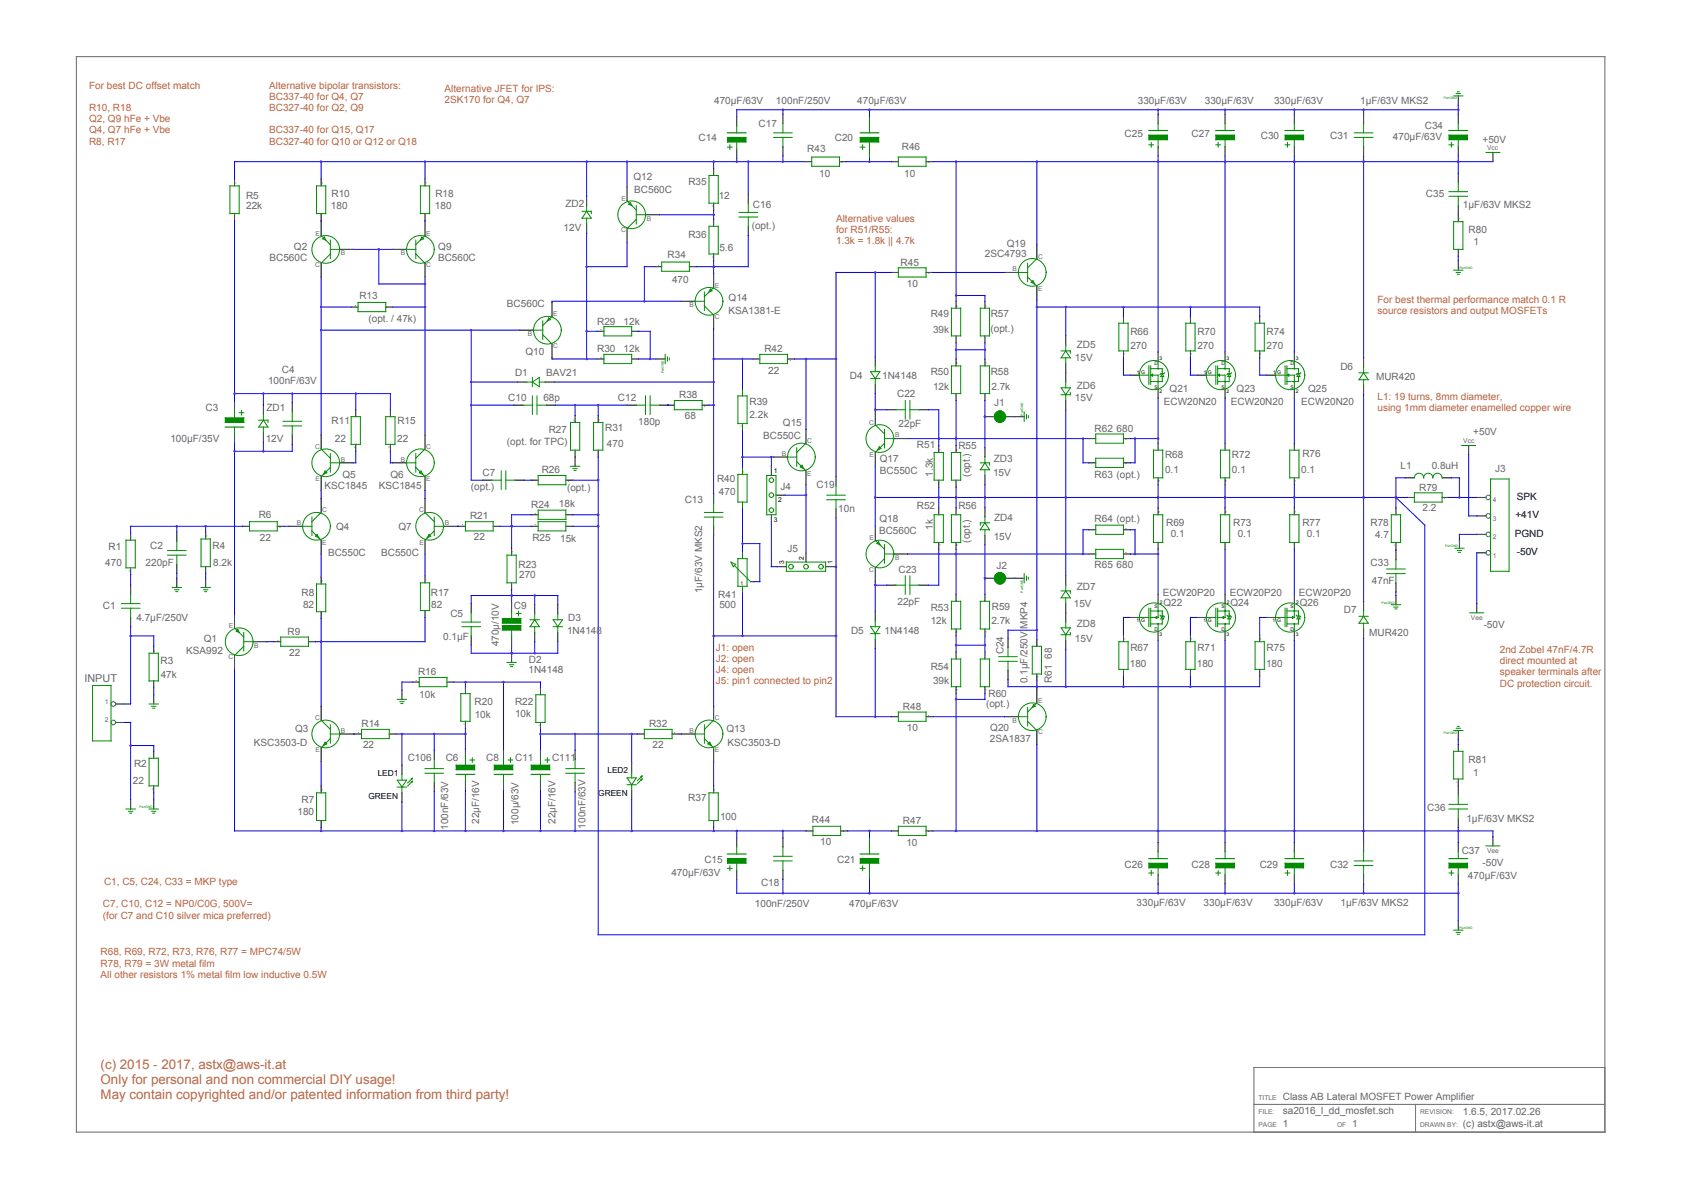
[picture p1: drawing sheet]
<svg xmlns="http://www.w3.org/2000/svg" width="297mm" height="210mm" viewBox="0 0 297 210" stroke-linecap="round" stroke-linejoin="round" font-family="sans-serif">
<defs><g id="words">
<g font-size="2.4" fill="#b6623e">
<text x="17.8" y="188.8">(c) 2015 - 2017, astx@aws-it.at</text>
<text x="17.8" y="191.5">Only for personal and non commercial DIY usage!</text>
<text x="17.8" y="194.1">May contain copyrighted and/or patented information from third party!</text>
</g>
<text font-size="1.9" fill="#666" x="14.9" y="120.5">INPUT</text>
<g font-size="1.8" fill="#b6623e">
<text x="15.7" y="15.7">For best DC offset match</text>
<text x="47.5" y="15.7">Alternative bipolar transistors:</text>
<text x="47.5" y="17.7">BC337-40 for Q4, Q7</text>
<text x="78.5" y="16.2">Alternative JFET for IPS:</text>
<text x="15.7" y="19.6">R10, R18</text>
<text x="15.7" y="21.6">Q2, Q9 hFe + Vbe</text>
<text x="15.7" y="23.6">Q4, Q7 hFe + Vbe</text>
<text x="47.5" y="19.6">BC327-40 for Q2, Q9</text>
<text x="47.5" y="23.6">BC337-40 for Q15, Q17</text>
<text x="78.5" y="18.2">2SK170 for Q4, Q7</text>
<text x="15.7" y="25.6">R8, R17</text>
<text x="47.5" y="25.6">BC327-40 for Q10 or Q12 or Q18</text>
<text x="147.6" y="39.1">Alternative values</text>
<text x="147.6" y="41.1">for R51/R55:</text>
<text x="147.6" y="43.1">1.3k = 1.8k || 4.7k</text>
<text x="243.3" y="53.6">For best thermal performance match 0.1 R</text>
<text x="243.3" y="55.5">source resistors and output MOSFETs</text>
<text x="243.3" y="70.6">L1: 19 turns, 8mm diameter,</text>
<text x="243.3" y="72.6">using 1mm diameter enamelled copper wire</text>
<text x="126.4" y="115">J1: open</text>
<text x="126.4" y="117">J2: open</text>
<text x="126.4" y="118.9">J4: open</text>
<text x="264.9" y="115.4">2nd Zobel 47nF/4.7R</text>
<text x="264.9" y="117.4">direct mounted at</text>
<text x="264.9" y="119.3">speaker terminals after</text>
<text x="126.4" y="120.9">J5: pin1 connected to pin2</text>
<text x="264.9" y="121.3">DC protection circuit.</text>
<text x="18.2" y="160.3">C7, C10, C12 = NP0/C0G, 500V=</text>
<text x="18.4" y="156.5">C1, C5, C24, C33 = MKP type</text>
<text x="18.2" y="162.3">(for C7 and C10 silver mica preferred)</text>
<text x="17.8" y="168.8">R68, R69, R72, R73, R76, R77 = MPC74/5W</text>
<text x="17.8" y="170.8">R78, R79 = 3W metal film</text>
<text x="17.8" y="172.8">All other resistors 1% metal film low inductive 0.5W</text>
</g>
<g font-size="1.8" fill="#666">
<text x="126.1" y="18.4">470µF/63V</text>
<text x="134" y="22.4">C17</text>
<text x="137" y="18.4">100nF/250V</text>
<text x="151.4" y="18.4">470µF/63V</text>
<text x="200.9" y="18.4">330µF/63V</text>
<text x="212.8" y="18.4">330µF/63V</text>
<text x="225" y="18.4">330µF/63V</text>
<text x="240.2" y="18.4">1µF/63V MKS2</text>
<text x="251.6" y="22.9">C34</text>
<text x="123.4" y="24.9">C14</text>
<text x="142.6" y="26.8">R43</text>
<text x="147.4" y="24.9">C20</text>
<text x="159.3" y="26.5">R46</text>
<text x="198.6" y="24.3">C25</text>
<text x="210.4" y="24.3">C27</text>
<text x="222.7" y="24.5">C30</text>
<text x="234.9" y="24.5">C31</text>
<text x="246" y="24.7">470µF/63V</text>
<text x="261.8" y="25.3">+50V</text>
<text x="43.5" y="35.1">R5</text>
<text x="58.5" y="34.9">R10</text>
<text x="76.9" y="34.9">R18</text>
<text x="111.9" y="31.9">Q12</text>
<text x="112" y="34.1">BC560C</text>
<text x="121.6" y="32.7">R35</text>
<text x="126.9" y="35.1">12</text>
<text x="144.7" y="31.3">10</text>
<text x="159.7" y="31.2">10</text>
<text x="251.8" y="34.9">C35</text>
<text x="43.5" y="37">22k</text>
<text x="58.5" y="37">180</text>
<text x="76.8" y="37">180</text>
<text x="99.5" y="40.8">12V</text>
<text x="99.9" y="36.6">ZD2</text>
<text x="132.8" y="40.4">(opt.)</text>
<text x="133" y="36.7">C16</text>
<text x="258.4" y="36.8">1µF/63V MKS2</text>
<text x="259.4" y="41.2">R80</text>
<text x="47.6" y="46.2">BC560C</text>
<text x="51.9" y="44.1">Q2</text>
<text x="77.4" y="46.2">BC560C</text>
<text x="77.4" y="44.1">Q9</text>
<text x="117.9" y="45.5">R34</text>
<text x="121.6" y="42.1">R36</text>
<text x="127" y="44.3">5.6</text>
<text x="159.1" y="46.9">R45</text>
<text x="173.9" y="45.5">2SC4793</text>
<text x="177.8" y="43.7">Q19</text>
<text x="260.2" y="43.3">1</text>
<text x="63.5" y="52.9">R13</text>
<text x="118.7" y="50">470</text>
<text x="128.7" y="53.1">Q14</text>
<text x="160.1" y="50.6">10</text>
<text x="65.1" y="56.9">(opt. / 47k)</text>
<text x="89.5" y="54.3">BC560C</text>
<text x="105.5" y="57.4">R29</text>
<text x="110.1" y="57.4">12k</text>
<text x="128.7" y="55.5">KSA1381-E</text>
<text x="164.4" y="56.1">R49</text>
<text x="164.8" y="58.8">39k</text>
<text x="174.9" y="58.6">(opt.)</text>
<text x="175" y="56.1">R57</text>
<text x="199.6" y="59.1">R66</text>
<text x="211.5" y="59.1">R70</text>
<text x="223.7" y="59.1">R74</text>
<text x="49.8" y="65.9">C4</text>
<text x="92.8" y="62.7">Q10</text>
<text x="105.5" y="62.3">R30</text>
<text x="110.1" y="62.3">12k</text>
<text x="135" y="62.2">R42</text>
<text x="189.8" y="63.8">15V</text>
<text x="190.2" y="61.4">ZD5</text>
<text x="199.6" y="61.6">270</text>
<text x="211.5" y="61.6">270</text>
<text x="223.7" y="61.6">270</text>
<text x="236.7" y="65.3">D6</text>
<text x="47.3" y="67.9">100nF/63V</text>
<text x="89.8" y="70.8">C10</text>
<text x="91" y="66.5">D1</text>
<text x="96" y="70.8">68p</text>
<text x="96.5" y="66.5">BAV21</text>
<text x="109.1" y="70.8">C12</text>
<text x="119.9" y="70.4">R38</text>
<text x="132.4" y="71.6">R39</text>
<text x="135.7" y="66.1">22</text>
<text x="150.1" y="66.9">D4</text>
<text x="155.8" y="66.9">1N4148</text>
<text x="158.4" y="70.2">C22</text>
<text x="164.4" y="66.3">R50</text>
<text x="164.8" y="69">12k</text>
<text x="175" y="66.3">R58</text>
<text x="175.1" y="69">2.7k</text>
<text x="175.6" y="71.8">J1</text>
<text x="189.8" y="70.8">15V</text>
<text x="190.2" y="68.7">ZD6</text>
<text x="205.5" y="71.6">ECW20N20</text>
<text x="206.6" y="69.3">Q21</text>
<text x="217.4" y="71.6">ECW20N20</text>
<text x="218.4" y="69.3">Q23</text>
<text x="229.8" y="71.6">ECW20N20</text>
<text x="231" y="69.3">Q25</text>
<text x="243" y="67.1">MUR420</text>
<text x="36.3" y="72.7">C3</text>
<text x="47.1" y="72.6">ZD1</text>
<text x="58.6" y="74.9">R11</text>
<text x="70.2" y="74.9">R15</text>
<text x="96.9" y="76.5">R27</text>
<text x="106.9" y="76.1">R31</text>
<text x="112.7" y="75.1">180p</text>
<text x="120.9" y="74">68</text>
<text x="132.3" y="73.8">2.2k</text>
<text x="134.8" y="77.5">BC550C</text>
<text x="138.3" y="75.3">Q15</text>
<text x="158.7" y="75.5">22pF</text>
<text x="193.3" y="76.3">R62 680</text>
<text x="260.2" y="76.9">+50V</text>
<text x="30.1" y="78.2">100µF/35V</text>
<text x="46.9" y="78.1">12V</text>
<text x="59.2" y="78.1">22</text>
<text x="70.2" y="78.1">22</text>
<text x="89.5" y="78.6">(opt. for TPC)</text>
<text x="95.7" y="83.7">R26</text>
<text x="107.2" y="79">470</text>
<text x="155.4" y="81.6">Q17</text>
<text x="155.4" y="83.8">BC550C</text>
<text x="161.9" y="79.2">R51</text>
<text x="169.2" y="79.3">R55</text>
<text x="175.5" y="81.6">ZD3</text>
<text x="205.7" y="81">R68</text>
<text x="205.7" y="83.6">0.1</text>
<text x="217.6" y="81">R72</text>
<text x="217.6" y="83.6">0.1</text>
<text x="229.8" y="83.6">0.1</text>
<text x="230" y="80.8">R76</text>
<text x="247.3" y="82.8">L1</text>
<text x="252.8" y="82.8">0.8uH</text>
<text x="264" y="83.5">J3</text>
<text x="57.3" y="86.5">KSC1845</text>
<text x="60.5" y="84.4">Q5</text>
<text x="66.9" y="86.5">KSC1845</text>
<text x="68.9" y="84.4">Q6</text>
<text x="83.2" y="86.5">(opt.)</text>
<text x="85.2" y="84.1">C7</text>
<text x="93.8" y="89.7">R24</text>
<text x="98.7" y="89.6">18k</text>
<text x="100.1" y="86.7">(opt.)</text>
<text x="120.9" y="88.9">C13</text>
<text x="126.6" y="85.2">R40</text>
<text x="127" y="87.5">470</text>
<text x="137.9" y="86.5">J4</text>
<text x="144.2" y="86.3">C19</text>
<text x="161.9" y="90">R52</text>
<text x="164.8" y="84.2" transform="rotate(-90 164.8 84.2)">1.3k</text>
<text x="169.2" y="90">R56</text>
<text x="171.3" y="84.2" transform="rotate(-90 171.3 84.2)">(opt.)</text>
<text x="175.4" y="84">15V</text>
<text x="193.3" y="84.4">R63 (opt.)</text>
<text x="250.6" y="86.7">R79</text>
<text x="45.7" y="91.6">R6</text>
<text x="45.9" y="95.6">22</text>
<text x="59.4" y="93.6">Q4</text>
<text x="70.4" y="93.6">Q7</text>
<text x="83" y="91.8">R21</text>
<text x="83.7" y="95.5">22</text>
<text x="94" y="95.6">R25</text>
<text x="98.9" y="95.7">15k</text>
<text x="148" y="90.5">10n</text>
<text x="155.2" y="94.3">BC560C</text>
<text x="155.3" y="92.2">Q18</text>
<text x="164.8" y="93.6" transform="rotate(-90 164.8 93.6)">1k</text>
<text x="171.3" y="95.9" transform="rotate(-90 171.3 95.9)">(opt.)</text>
<text x="175.5" y="95.4">15V</text>
<text x="175.6" y="92">ZD4</text>
<text x="193.3" y="92.2">R64 (opt.)</text>
<text x="205.9" y="93">R69</text>
<text x="206.8" y="94.9">0.1</text>
<text x="217.8" y="93">R73</text>
<text x="218.6" y="94.9">0.1</text>
<text x="230" y="93">R77</text>
<text x="230.8" y="94.9">0.1</text>
<text x="242" y="93">R78</text>
<text x="242.8" y="95.1">4.7</text>
<text x="251.2" y="90.3">2.2</text>
<text x="18.6" y="99.9">470</text>
<text x="19.2" y="97.1">R1</text>
<text x="25.7" y="99.9">220pF</text>
<text x="26.5" y="97.1">C2</text>
<text x="37.5" y="97.1">R4</text>
<text x="37.7" y="100">8.2k</text>
<text x="57.9" y="98.3">BC550C</text>
<text x="67.3" y="98.3">BC550C</text>
<text x="91.6" y="100.3">R23</text>
<text x="139.1" y="97.5">J5</text>
<text x="158.7" y="101.2">C23</text>
<text x="176" y="100.5">J2</text>
<text x="193.3" y="100.4">R65 680</text>
<text x="242.1" y="100">C33</text>
<text x="18.2" y="107.7">C1</text>
<text x="53.2" y="105.2">R8</text>
<text x="53.5" y="107.5">82</text>
<text x="76.1" y="105.2">R17</text>
<text x="76.2" y="107.5">82</text>
<text x="90.8" y="107.7">C9</text>
<text x="91.7" y="102.2">270</text>
<text x="124" y="104.8" transform="rotate(-90 124 104.8)">1µF/63V MKS2</text>
<text x="126.8" y="105.6">R41</text>
<text x="127" y="107.5">500</text>
<text x="158.5" y="106.9">22pF</text>
<text x="164.4" y="107.9">R53</text>
<text x="175.2" y="107.7">R59</text>
<text x="189.6" y="107.3">15V</text>
<text x="190.2" y="104.2">ZD7</text>
<text x="205.3" y="105.2">ECW20P20</text>
<text x="205.5" y="107.1">Q22</text>
<text x="217.2" y="105.2">ECW20P20</text>
<text x="217.3" y="107.1">Q24</text>
<text x="229.4" y="105.2">ECW20P20</text>
<text x="229.5" y="107.1">Q26</text>
<text x="242.3" y="103.2">47nF</text>
<text x="24.1" y="109.7">4.7µF/250V</text>
<text x="36" y="113.4">Q1</text>
<text x="50.8" y="112.2">R9</text>
<text x="78.3" y="113">0.1µF</text>
<text x="79.5" y="109.1">C5</text>
<text x="100.1" y="112">1N4148</text>
<text x="100.3" y="109.7">D3</text>
<text x="150.3" y="112">D5</text>
<text x="156.2" y="112">1N4148</text>
<text x="164.4" y="110.3">12k</text>
<text x="175.1" y="110.3">2.7k</text>
<text x="189.8" y="113.4">15V</text>
<text x="190.2" y="110.7">ZD8</text>
<text x="237.3" y="108.3">D7</text>
<text x="241.8" y="112.4">MUR420</text>
<text x="262" y="110.9">-50V</text>
<text x="28.4" y="117.3">R3</text>
<text x="28.4" y="119.7">47k</text>
<text x="32.9" y="115.5">KSA992</text>
<text x="51.1" y="115.9">22</text>
<text x="73.8" y="119.3">R16</text>
<text x="88.1" y="114.2" transform="rotate(-90 88.1 114.2)">470µ/10V</text>
<text x="93.3" y="118.9">1N4148</text>
<text x="93.4" y="117.1">D2</text>
<text x="164.4" y="118.3">R54</text>
<text x="177.2" y="115.6" transform="rotate(-90 177.2 115.6)">C24</text>
<text x="199.5" y="117.9">180</text>
<text x="199.6" y="115">R67</text>
<text x="211.4" y="117.9">180</text>
<text x="211.5" y="115">R71</text>
<text x="223.6" y="117.9">180</text>
<text x="223.7" y="115">R75</text>
<text x="74" y="123.4">10k</text>
<text x="83.8" y="124.6">R20</text>
<text x="91" y="124.6">R22</text>
<text x="159.5" y="125.4">R48</text>
<text x="164.8" y="120.9">39k</text>
<text x="174.1" y="124.8">(opt.)</text>
<text x="174.6" y="123.2">R60</text>
<text x="181.5" y="120.7" transform="rotate(-90 181.5 120.7)">0.1µF/250V MKP4</text>
<text x="185.8" y="120.7" transform="rotate(-90 185.8 120.7)">R61 68</text>
<text x="44.8" y="131.7">KSC3503-D</text>
<text x="52.1" y="129.3">Q3</text>
<text x="63.8" y="128.5">R14</text>
<text x="83.8" y="126.9">10k</text>
<text x="91" y="126.7">10k</text>
<text x="114.6" y="128.5">R32</text>
<text x="128.3" y="129.3">Q13</text>
<text x="128.5" y="131.7">KSC3503-D</text>
<text x="160.1" y="129.1">10</text>
<text x="174.8" y="131.2">2SA1837</text>
<text x="174.9" y="129.1">Q20</text>
<text x="23.7" y="135.4">R2</text>
<text x="64.1" y="132.2">22</text>
<text x="72" y="134.4">C106</text>
<text x="78.7" y="134.4">C6</text>
<text x="85.8" y="134.4">C8</text>
<text x="91" y="134.4">C11</text>
<text x="97.5" y="134.4">C111</text>
<text x="115.2" y="132.2">22</text>
<text x="259.4" y="134.8">R81</text>
<text x="260.2" y="137">1</text>
<text x="23.5" y="138.5">22</text>
<text x="53.2" y="141.9">R7</text>
<text x="121.5" y="141.5">R37</text>
<text x="252" y="143.2">C36</text>
<text x="52.5" y="144">180</text>
<text x="79.1" y="146.6" transform="rotate(-90 79.1 146.6)">100nF/63V</text>
<text x="84.6" y="145.6" transform="rotate(-90 84.6 145.6)">22µF/16V</text>
<text x="91.6" y="145.8" transform="rotate(-90 91.6 145.8)">100µ/63V</text>
<text x="98.1" y="145.6" transform="rotate(-90 98.1 145.6)">22µF/16V</text>
<text x="103.4" y="146.4" transform="rotate(-90 103.4 146.4)">100nF/63V</text>
<text x="127.2" y="144.8">100</text>
<text x="143.4" y="145.4">R44</text>
<text x="144.9" y="149.3">10</text>
<text x="159.5" y="145.6">R47</text>
<text x="160.1" y="149.5">10</text>
<text x="259" y="145.2">1µF/63V MKS2</text>
<text x="118.6" y="154.8">470µF/63V</text>
<text x="124.4" y="152.5">C15</text>
<text x="147.8" y="152.5">C21</text>
<text x="198.6" y="153.3">C26</text>
<text x="210.4" y="153.3">C28</text>
<text x="222.5" y="153.3">C29</text>
<text x="234.9" y="153.3">C32</text>
<text x="258.1" y="150.9">C37</text>
<text x="259.2" y="155.2">470µF/63V</text>
<text x="261.8" y="152.9">-50V</text>
<text x="133.3" y="160.3">100nF/250V</text>
<text x="134.4" y="156.5">C18</text>
<text x="150" y="160.3">470µF/63V</text>
<text x="200.7" y="160.1">330µF/63V</text>
<text x="212.6" y="160.1">330µF/63V</text>
<text x="225" y="160.1">330µF/63V</text>
<text x="236.7" y="160.1">1µF/63V MKS2</text>
<text x="226.5" y="196.8">sa2016_l_dd_mosfet.sch</text>
<text x="226.5" y="194.3">Class AB Lateral MOSFET Power Amplifier</text>
<text x="258.3" y="197">1.6.5, 2017.02.26</text>
<text x="226.5" y="199.2">1</text>
<text x="238.8" y="199.2">1</text>
<text x="258.3" y="199.2">(c) astx@aws-it.at</text>
</g>
<g font-size="1.8">
<text x="267.9" y="88.4">SPK</text>
<text x="267.5" y="94.9">PGND</text>
<text x="267.6" y="91.6">+41V</text>
<text x="267.9" y="98.1">-50V</text>
</g>
<g font-size="1.5">
<text x="66.7" y="137">LED1</text>
<text x="107.3" y="136.6">LED2</text>
<text x="65.1" y="141.1">GREEN</text>
<text x="105.6" y="140.7">GREEN</text>
</g>
<g font-size="1.2">
<text x="148.6" y="28.8">.</text>
<text x="163.9" y="28.8">.</text>
<text x="41.6" y="32.2" transform="rotate(90 41.6 32.2)">.</text>
<text x="56.9" y="32.2" transform="rotate(90 56.9 32.2)">.</text>
<text x="75.2" y="32.2" transform="rotate(90 75.2 32.2)">.</text>
<text x="125.9" y="36.6" transform="rotate(-90 125.9 36.6)">.</text>
<text x="257.7" y="38.5" transform="rotate(90 257.7 38.5)">.</text>
<text x="116.2" y="47">.</text>
<text x="125.9" y="45.5" transform="rotate(-90 125.9 45.5)">.</text>
<text x="163.9" y="48.4">.</text>
<text x="169" y="53.8" transform="rotate(90 169 53.8)">.</text>
<text x="174.1" y="53.8" transform="rotate(90 174.1 53.8)">.</text>
<text x="62.6" y="54.1">.</text>
<text x="106" y="58.4">.</text>
<text x="106" y="63.3">.</text>
<text x="139.4" y="63.7">.</text>
<text x="169" y="64" transform="rotate(90 169 64)">.</text>
<text x="174.1" y="64" transform="rotate(90 174.1 64)">.</text>
<text x="198.6" y="62.3" transform="rotate(90 198.6 62.3)">.</text>
<text x="210.4" y="62.3" transform="rotate(90 210.4 62.3)">.</text>
<text x="222.6" y="62.3" transform="rotate(90 222.6 62.3)">.</text>
<text x="124.3" y="71.9">.</text>
<text x="101.4" y="74.3" transform="rotate(-90 101.4 74.3)">.</text>
<text x="105.8" y="74" transform="rotate(90 105.8 74)">.</text>
<text x="131" y="75.5" transform="rotate(-90 131 75.5)">.</text>
<text x="198.7" y="77.8">.</text>
<text x="62.7" y="79.2" transform="rotate(-90 62.7 79.2)">.</text>
<text x="68.8" y="79.2" transform="rotate(-90 68.8 79.2)">.</text>
<text x="131.3" y="83.2" transform="rotate(90 131.3 83.2)">.</text>
<text x="136.6" y="83.6">1</text>
<text x="165.9" y="79.3" transform="rotate(90 165.9 79.3)">.</text>
<text x="169" y="79.3" transform="rotate(90 169 79.3)">.</text>
<text x="198.7" y="82">.</text>
<text x="100.3" y="85.1">.</text>
<text x="137.4" y="88.7">2</text>
<text x="204.7" y="84.8" transform="rotate(90 204.7 84.8)">.</text>
<text x="216.5" y="84.8" transform="rotate(90 216.5 84.8)">.</text>
<text x="228.7" y="84.8" transform="rotate(90 228.7 84.8)">.</text>
<text x="255" y="88.2">.</text>
<text x="36.5" y="94.6" transform="rotate(90 36.5 94.6)">.</text>
<text x="49.3" y="93.3">.</text>
<text x="81.5" y="92.8">.</text>
<text x="94.4" y="92.8">.</text>
<text x="94.4" y="90.8">.</text>
<text x="136.6" y="92.2">3</text>
<text x="198.7" y="93.4">.</text>
<text x="204.7" y="90.3" transform="rotate(90 204.7 90.3)">.</text>
<text x="216.5" y="90.3" transform="rotate(90 216.5 90.3)">.</text>
<text x="228.7" y="90.3" transform="rotate(90 228.7 90.3)">.</text>
<text x="22.9" y="101" transform="rotate(-90 22.9 101)">.</text>
<text x="90.5" y="97.4" transform="rotate(90 90.5 97.4)">.</text>
<text x="138.5" y="99.7" transform="rotate(-90 138.5 99.7)">3</text>
<text x="142" y="98.9" transform="rotate(-90 142 98.9)">2</text>
<text x="147" y="99.7" transform="rotate(-90 147 99.7)">1</text>
<text x="165.9" y="96.2" transform="rotate(90 165.9 96.2)">.</text>
<text x="169" y="96.2" transform="rotate(90 169 96.2)">.</text>
<text x="198.7" y="97.7">.</text>
<text x="246.4" y="96.5" transform="rotate(-90 246.4 96.5)">.</text>
<text x="56.9" y="102.5" transform="rotate(90 56.9 102.5)">.</text>
<text x="75.2" y="102.3" transform="rotate(90 75.2 102.3)">.</text>
<text x="48.9" y="113.2">.</text>
<text x="169" y="111.5" transform="rotate(90 169 111.5)">.</text>
<text x="174.1" y="111.5" transform="rotate(90 174.1 111.5)">.</text>
<text x="198.6" y="112.7" transform="rotate(90 198.6 112.7)">.</text>
<text x="210.4" y="112.7" transform="rotate(90 210.4 112.7)">.</text>
<text x="222.6" y="112.7" transform="rotate(90 222.6 112.7)">.</text>
<text x="27.3" y="114.8" transform="rotate(90 27.3 114.8)">.</text>
<text x="183.3" y="119.4" transform="rotate(90 183.3 119.4)">.</text>
<text x="73.4" y="120.3">.</text>
<text x="169" y="121.7" transform="rotate(90 169 121.7)">.</text>
<text x="174.1" y="121.7" transform="rotate(90 174.1 121.7)">.</text>
<text x="63.2" y="129.5">.</text>
<text x="82" y="128.1" transform="rotate(-90 82 128.1)">.</text>
<text x="95.3" y="128.3" transform="rotate(-90 95.3 128.3)">.</text>
<text x="119" y="129.5">.</text>
<text x="163.9" y="126.5">.</text>
<text x="27" y="139.5" transform="rotate(-90 27 139.5)">.</text>
<text x="56.9" y="139.4" transform="rotate(90 56.9 139.4)">.</text>
<text x="126.2" y="139.4" transform="rotate(90 126.2 139.4)">.</text>
<text x="257.4" y="138.3" transform="rotate(-90 257.4 138.3)">.</text>
<text x="148.8" y="147.1">.</text>
<text x="163.9" y="147.1">.</text>
</g>
<g font-size="1.2" fill="#666">
<text x="262.6" y="26.5">Vcc</text>
<text x="109.7" y="35.5">E</text>
<text x="55.7" y="41.6">E</text>
<text x="75.3" y="41.6">E</text>
<text x="109.7" y="41">C</text>
<text x="114.2" y="39">B</text>
<text x="55.7" y="47.2">C</text>
<text x="60.2" y="45.1">B</text>
<text x="70.8" y="45.1">B</text>
<text x="75.3" y="47.2">C</text>
<text x="178.8" y="47.9">B</text>
<text x="183.3" y="45.7">C</text>
<text x="126.2" y="50.8">E</text>
<text x="183.3" y="51.4">E</text>
<text x="93.2" y="59.4">B</text>
<text x="97.7" y="55.9">E</text>
<text x="121.7" y="54.3">B</text>
<text x="126.2" y="56.3">C</text>
<text x="97.7" y="61.4">C</text>
<text x="153.5" y="75">C</text>
<text x="158.1" y="77.3">B</text>
<text x="55.7" y="79.3">C</text>
<text x="60.2" y="81.6">B</text>
<text x="70.8" y="81.6">B</text>
<text x="75.3" y="79.3">C</text>
<text x="138.1" y="80.6">B</text>
<text x="142.5" y="78.3">C</text>
<text x="153.6" y="80.8">E</text>
<text x="258.4" y="78.3">Vcc</text>
<text x="55.7" y="85">E</text>
<text x="75.3" y="85">E</text>
<text x="142.5" y="84">E</text>
<text x="263.6" y="88.7">4</text>
<text x="52.4" y="92.8">B</text>
<text x="56.9" y="90.5">C</text>
<text x="74" y="90.5">C</text>
<text x="78.6" y="92.8">B</text>
<text x="153.6" y="95.5">E</text>
<text x="263.6" y="95.3">2</text>
<text x="263.6" y="92">3</text>
<text x="56.9" y="96.3">E</text>
<text x="74.1" y="96.3">E</text>
<text x="153.5" y="101">C</text>
<text x="158.1" y="98.9">B</text>
<text x="263.6" y="98.5">1</text>
<text x="40.4" y="111">E</text>
<text x="259.8" y="109.5">Vee</text>
<text x="40.4" y="116.5">C</text>
<text x="44.9" y="114.4">B</text>
<text x="18.5" y="124.4">1</text>
<text x="183.3" y="124.2">E</text>
<text x="18.5" y="127.6">2</text>
<text x="55.7" y="127.2">C</text>
<text x="60.2" y="129.5">B</text>
<text x="121.7" y="129.5">B</text>
<text x="126.2" y="127.2">C</text>
<text x="178.8" y="127.7">B</text>
<text x="183.3" y="129.7">C</text>
<text x="55.7" y="132.9">E</text>
<text x="126.2" y="132.9">E</text>
<text x="262.6" y="150.7">Vee</text>
<text x="222.3" y="196.8">FILE:</text>
<text x="222.3" y="194.3">TITLE</text>
<text x="250.8" y="196.8">REVISION:</text>
<text x="222.3" y="199.2">PAGE</text>
<text x="236.1" y="199.2">OF</text>
<text x="250.8" y="199.2">DRAWN BY:</text>
</g>
<g font-size=".9">
<text x="203.9" y="64.6">D</text>
<text x="204.8" y="63.6">3</text>
<text x="215.7" y="64.6">D</text>
<text x="216.6" y="63.6">3</text>
<text x="227.9" y="64.6">D</text>
<text x="228.8" y="63.6">3</text>
<text x="200.8" y="66">1 G</text>
<text x="203.9" y="68.6">S</text>
<text x="204.8" y="69.5">2</text>
<text x="212.6" y="66">1 G</text>
<text x="215.7" y="68.6">S</text>
<text x="216.6" y="69.5">2</text>
<text x="224.8" y="66">1 G</text>
<text x="227.9" y="68.6">S</text>
<text x="228.8" y="69.5">2</text>
<text x="130.8" y="103.4">1</text>
<text x="203.9" y="107.4">S</text>
<text x="204.8" y="106.6">2</text>
<text x="215.7" y="107.4">S</text>
<text x="216.7" y="106.6">2</text>
<text x="227.9" y="107.4">S</text>
<text x="228.9" y="106.6">2</text>
<text x="200.7" y="110">1 G</text>
<text x="203.9" y="111.4">D</text>
<text x="204.8" y="112.3">3</text>
<text x="212.5" y="110">1 G</text>
<text x="215.7" y="111.4">D</text>
<text x="216.6" y="112.3">3</text>
<text x="224.7" y="110">1 G</text>
<text x="227.9" y="111.4">D</text>
<text x="228.8" y="112.3">3</text>
</g>
<g font-size=".6" fill="#008b00">
<text x="255" y="17.6">PwrGND</text>
<text x="257.7" y="47.5">PwrGND</text>
<text x="117.3" y="66" transform="rotate(-90 117.3 66)">PwrGND</text>
<text x="180.7" y="73.4" transform="rotate(-90 180.7 73.4)">PwrGND</text>
<text x="255.2" y="96.7">PwrGND</text>
<text x="180.7" y="104.7" transform="rotate(-90 180.7 104.7)">PwrGND</text>
<text x="244" y="106.6">PwrGND</text>
<text x="255" y="129.7">PwrGND</text>
<text x="24.6" y="142.7">PwrGND</text>
<text x="257.7" y="164.1">PwrGND</text>
</g>
</g></defs>
<path d="M13.5 10h269.9v190h-269.9zM221.4 195.1h62M250 195.1v4.9M283.4 188.6h-62v11.4" fill="none" stroke="#666" stroke-width=".18"/>
<g fill="none" stroke="#000" stroke-width=".18">
<path d="M23.1 94.2v1.2M31.2 94v1.6M31.2 99.7v1.6M36.3 94v1.2M90.3 96.9v1.2M23.1 100.3v1.3M23.1 103.4v1.6M23.1 109.1v1.6M27.1 114.2v1.2M31.2 102.2v1.6M36.3 100.1v1.2M36.3 102.2v1.6"/>
<path d="M56.7 102v1.2M56.7 108.1v1.2M75.1 101.8v1.2M75.1 107.9v1.2M90.3 103v1.2M90.3 115.4v1.6M20.4 124.4h1.7M20.4 127.6h1.7M27.1 120.3v1.2M27.1 122.8v1.6M23.1 141.3v1.6"/>
</g>
<g fill="none" stroke="#008b00" stroke-width=".18">
<path d="M22.3 95.4h1.6v4.9h-1.6zM29.6 98.1h3.3M29.6 97.3h3.3M31.2 95.6v1.7M31.2 98.1v1.6M35.5 95.2h1.6v4.9h-1.6zM89.5 98.1h1.7v4.9h-1.7zM21.4 106.6h3.3M21.4 107.5h3.3M23.1 105v1.6M23.1 107.5v1.6M26.3 115.4h1.7v4.9h-1.7z"/>
<path d="M30.4 103.8h1.6M30.9 104.2h.7M31.1 104.5h.3M35.5 103.8h1.6M36 104.2h.7M36.2 104.5h.3M55.9 103.2h1.6v4.9h-1.6zM74.2 103h1.7v4.9h-1.7zM89.5 117h1.7M90 117.5h.7M90.2 117.8h.3M16.3 121.1h3.3v9.8h-3.3z"/>
<path d="M26.3 124.4h1.7M26.8 124.8h.7M27 125.1h.3M22.3 142.9h1.6M22.7 143.3h.7M22.9 143.7h.3"/>
</g>
<g fill="none" stroke="#008b8b" stroke-width=".18">
<circle cx="20" cy="127.6" r=".41"/>
<circle cx="20" cy="124.4" r=".41"/>
</g>
<path d="M31.2 93v1M36.3 93v1M31.2 101.3v.9M36.3 101.3v.9M23.1 127.6v13.7" fill="none" stroke="#00f" stroke-width=".18"/>
<circle cx="90.3" cy="115.4" r=".2" fill="#a020f0"/>
<g fill="none" stroke="#008b00" stroke-width=".18">
<path d="M55.9 32.8h1.6v4.9h-1.6zM74.2 32.8h1.7v4.9h-1.7zM125.2 31h1.6v4.9h-1.6zM136.6 23.5h3.3M136.6 24.3h3.3M138.3 21.8v1.7M138.3 24.3v1.6M92.4 71.6h1.6M94 70v3.2M94.8 70v3.2M94.8 71.6h1.7M53.3 93h1.8"/>
<path d="M55.1 93.8l1.6 1.6M55.1 91.4v3.2M55.7 94.7l.3-.3 .3 .6zM56.7 90.5l-1.6 1.7M75.1 90.5l1.6 1.7M75.8 94.4l.3 .3-.6 .3zM76.7 93h1.8M76.7 93.8l-1.6 1.6M76.7 91.4v3.2M95 92.2h4.9v1.6h-4.9zM74 119.7h4.9v1.6h-4.9zM93.6 109.5h1.6"/>
<path d="M94.4 109.5l.8 1.2h-1.6zM94.4 108.5v1M94.4 110.7v1M26.3 134h1.7v4.9h-1.7zM81.4 122.6h1.6v4.8h-1.6zM87.3 135.2h3.3v.8h-3.3zM88.9 134v1.2M88.9 136.8v1.2M89.7 134.3h.9M90.1 133.9v.8M26.3 142.9h1.7M26.8 143.3h.7"/>
<path d="M27 143.7h.3M55.9 140.1h1.6v4.9h-1.6zM125.2 140.1h1.6v4.9h-1.6z"/>
<circle cx="55.9" cy="93" r="2.45"/>
<circle cx="75.9" cy="93" r="2.45"/>
</g>
<g fill="none" stroke="#000" stroke-width=".18">
<path d="M56.7 31.6v1.2M56.7 37.7v1.3M75.1 31.6v1.2M75.1 37.7v1.3M126 29.8v1.2M126 35.9v1.2M138.3 20.2v1.6M138.3 25.9v1.6M90.8 71.6h1.6M96.5 71.6h1.6M51 93h2.3M56.7 88.1v2.4"/>
<path d="M56.7 95.4v2.5M75.1 88.1v2.4M75.1 95.4v2.5M78.5 93h2.3M93.8 93h1.2M99.9 93h1.3M94.4 106.9v1.6M94.4 111.7v1.7M27.1 132.7v1.3M27.1 138.9v1.2M56.7 138.9v1.2M72.8 120.5h1.2"/>
<path d="M78.9 120.5h1.3M82.2 121.3v1.3M82.2 127.4v1.3M88.9 132.3v1.7M88.9 138v1.7M126 138.9v1.2M27.1 141.3v1.6M56.7 145v1.2M126 145v1.2"/>
</g>
<g fill="none" stroke="#00f" stroke-width=".18">
<path d="M41.4 28.6h100.7M56.7 28.6v3M75.1 28.6v3M56.7 49v27.9M62.4 44.1h6.9M75.1 49v27.9M56.7 86.7v1.4M75.1 86.7v1.4M88.3 93h5.5M101.2 93h4.4M90.3 114.2v1.2M94.4 105.2v1.7"/>
<path d="M94.4 113.4v2M23.1 131.7h4M56.7 134.6v4.3M27.1 140.1v1.2"/>
</g>
<path d="M87.3 136.8h3.3" fill="none" stroke="#008b00" stroke-width=".2"/>
<path d="M87.3 135.2h3.3v.8h-3.3z" fill="#008b00"/>
<path d="M97.5 53.2h22.8" fill="none" stroke="#00f" stroke-width=".18"/>
<path d="M39.8 73.8h3.2v.8h-3.2zM41.4 72.6v1.2M41.4 75.5v1.2M42.2 72.9h.8M42.6 72.5v.8M45.7 74.2h1.6v.4M46.5 74.2l.8 1.3h-1.6zM46.5 73.2v1M46.5 75.5v1" fill="none" stroke="#008b00" stroke-width=".18"/>
<path d="M41.4 71v1.6M41.4 76.7v1.6M46.5 71.6v1.6M46.5 76.5v1.6" fill="none" stroke="#000" stroke-width=".18"/>
<path d="M39.8 75.5h3.2" fill="none" stroke="#008b00" stroke-width=".2"/>
<path d="M39.8 73.8h3.2v.8h-3.2z" fill="#008b00"/>
<path d="M62.6 129.7h1.2M68.7 129.7h1.3M82.2 132.3v1.7M82.2 138v1.7" fill="none" stroke="#000" stroke-width=".18"/>
<path d="M63.8 128.9h4.9v1.6h-4.9zM80.6 135.2h3.2v.8h-3.2zM82.2 134v1.2M82.2 136.8v1.2M83 134.3h.8M83.4 133.9v.8" fill="none" stroke="#008b00" stroke-width=".18"/>
<path d="M126 134.6v4.3" fill="none" stroke="#00f" stroke-width=".18"/>
<path d="M80.6 136.8h3.2" fill="none" stroke="#008b00" stroke-width=".2"/>
<path d="M80.6 135.2h3.2v.8h-3.2z" fill="#008b00"/>
<g fill="none" stroke="#00f" stroke-width=".18">
<path d="M41.4 28.6v3M41.4 39v32M103.6 28.6v6.1M110.7 28.6v4.4M126 28.6v1.2M132.1 28.6v5.7M56.7 58.3h35.1M83.2 58.3v26.5M126 58.1v29.2M132.1 41.6v5.5h-6.1M41.4 69.5h27.5v2.9M41.4 79.7h10.2"/>
<path d="M46.5 69.5v2.1M46.5 78.1v1.6M62.8 79.7v2.1h-.4M62.8 69.5v2.9M83.2 71.6h7.6M97.5 63.2v.2h7.9M98.1 71.6h12.6M105.6 71.6v1.8M112.8 63.4h3M117.9 71.6h.2M56.7 97.9v4.1M75.1 97.9v3.9"/>
<path d="M90.3 93v3.9M105.6 80.8v84.4M126 94.6v30.2M23.1 101.6v1.8M23.1 110.7v13.7M56.7 109.3v15.5M75.1 109.1v4.3h-18.4M90.3 104.2v2.2M98.5 105.2v1.7M98.5 113.4v2h-15.3M62.4 129.7h.2M72.8 120.5h-1.8v1.4"/>
</g>
<g fill="none" stroke="#000" stroke-width=".18">
<path d="M41.4 31.6v1.2M41.4 37.7v1.3M56.7 39.2v2.4M75.1 39.2v2.4M103.6 34.7v1.6M103.6 39.6v1.6M110.7 33v2.5M114.1 37.9h2.3M132.1 34.3v1.6M132.1 40v1.6M142.1 28.6h1.3M148.2 28.6h1.3"/>
<path d="M56.7 46.5v2.5M60.1 44.1h2.3M69.3 44.1h2.4M75.1 46.5v2.5M91.8 58.3h2.3M97.5 53.4v2.5M110.7 40.4v2.4M120.3 53.2h2.3M126 48.3v2.5M126 55.7v2.4M62.8 72.4v1.2M62.8 78.5v1.2"/>
<path d="M68.9 72.4v1.2M68.9 78.5v1.2M97.5 60.8v2.4M105.4 63.4h1.3M105.6 73.4v1.2M105.6 79.5v1.3M110.7 71.6h1.7M111.6 63.4h1.2M115.8 63.4h1.7M116.4 71.6h2.7M124 71.6h1.2M90.3 106.4v1.7"/>
<path d="M90.3 112.6v1.6M98.5 106.9v1.6M98.5 111.7v1.7M56.7 124.8v2.4M56.7 132.1v2.5M60.1 129.7h2.3M71 121.9v1.7M120.3 129.7h2.3M126 124.8v2.4M126 132.1v2.5M142.3 146.8h1.3M148.5 146.8h1.2"/>
</g>
<g fill="none" stroke="#008b00" stroke-width=".18">
<path d="M40.6 32.8h1.6v4.9h-1.6zM102.8 37.3h1.6v.4M103.6 37.3l.8 1.3h-1.6zM103.6 36.3v1M103.6 38.6v1M110.7 35.5l1.7 1.6M111.3 35.8l.3 .5-.6-.2zM112.4 38.8l-1.7 1.6M112.4 36.3v3.3M112.4 37.9h1.7M130.5 37.5h3.3M130.5 38.4h3.3"/>
<path d="M132.1 35.9v1.6M132.1 38.4v1.6M143.4 27.7h4.8v1.7h-4.8zM56.7 41.6l1.6 1.6M57 42.2l.3-.3 .2 .5zM58.3 44.9l-1.6 1.6M58.3 42.4v3.3M58.3 44.1h1.8M71.7 44.1h1.7M73.4 44.9l1.7 1.6M73.4 42.4v3.3M74.5 41.9l.3 .3-.6 .2z"/>
<path d="M75.1 41.6l-1.7 1.6M94.1 58.3h1.8M95.9 59.1l1.6 1.7M95.9 56.7v3.3M96.9 56.2l.3 .3-.5 .2zM97.5 55.9l-1.6 1.6M122.6 53.2h1.8M124.4 51.6v3.3M124.4 54l1.6 1.7M125.4 51.1l.3 .3-.5 .2zM126 50.8l-1.6 1.6M62 73.6h1.6v4.9h-1.6z"/>
<path d="M68.1 73.6h1.7v4.9h-1.7zM104.8 74.6h1.7v4.9h-1.7zM106.7 62.6h4.9v1.6h-4.9zM112.4 71.6h1.6M114 70v3.2M114.8 70v3.2M114.8 71.6h1.6M117.5 62.6v1.6M117.9 63.1v.7M118.2 63.3v.3M119.1 70.8h4.9v1.6h-4.9zM88.7 109.3h3.3v.8h-3.3z"/>
<path d="M90.3 108.1v1.2M90.3 111.3v1.3M91.2 108.4h.8M91.6 108v.8M97.7 109.5h1.6l-.8 1.2zM97.7 110.7h1.6M98.5 108.5v1M98.5 110.7v1M56.7 127.2l1.6 1.7M57.4 131.1l.3 .3-.6 .3zM58.3 128.1v3.2M58.3 130.5l-1.6 1.6"/>
<path d="M58.3 129.7h1.8M70.2 123.6h1.6M70.6 124h.7M70.8 124.3h.3M122.6 129.7h1.8M124.4 130.5l1.6 1.6M124.4 128.1v3.2M125 131.4l.3-.3 .3 .6zM126 127.2l-1.6 1.7M143.6 146h4.9v1.6h-4.9z"/>
<circle cx="111.6" cy="38" r="2.45"/>
<circle cx="57.5" cy="44.1" r="2.45"/>
<circle cx="74.2" cy="44.1" r="2.45"/>
<circle cx="96.7" cy="58.3" r="2.45"/>
<circle cx="125.2" cy="53.2" r="2.45"/>
<circle cx="57.5" cy="129.7" r="2.45"/>
<circle cx="125.2" cy="129.7" r="2.45"/>
</g>
<path d="M88.7 109.3h3.3v.8h-3.3z" fill="#008b00"/>
<path d="M88.7 110.5h3.3v.8h-3.3z" fill="none" stroke="#008b00" stroke-width=".18"/>
<path d="M88.7 110.5h3.3v.8h-3.3z" fill="#008b00"/>
<g fill="none" stroke="#00f" stroke-width=".18">
<path d="M216.3 19.4v.8M228.6 19.4v.8M240.8 19.4v.8M257.5 18.6v1.6M56.7 39v.2M75.1 39v.2M149.5 28.6h7.9M164.8 28.6h98.8M240.8 27.5v35.7M97.5 53.2v.2M103.6 41.2v22.2M110.7 42.8v4.3h-7.1"/>
<path d="M154.6 48.1v14.9M51.6 69.5v1.7M51.6 78.5v1.2M97.9 67.5h28.1M131.1 63.4v5.3M131.1 76.1v6.5M142.3 63.4v12.5M154.6 69.5v3.1M160.3 77.5h32M240.8 69.7v18.2M42.8 93h-19.7v1.2M50.2 93h.8"/>
<path d="M80.8 93h.2M93.8 91h-3.5v2M101.2 91h4.4M131.1 80.8h5.5M154.6 82.4v10.6M160.3 97.9h32M228.6 87.9h20M246.5 87.9l5.1 4.9M248.1 84.4h-1.6v5.3M260.8 97.7v8.9M260.8 94.4h-3.1v.8M90.3 105.2h8.2"/>
<path d="M126 112.4h21.6M131.1 104.8v7.6M154.6 102.8v5.3M154.6 114.6v12M240.8 112.8v36.1M246.5 104.6v.6M22.1 127.6h1M183.1 131.5v15.3M149.7 146.8h7.7M164.8 146.8h98.8M228.6 156.2v1.6M240.8 156.2v1.6"/>
</g>
<g fill="none" stroke="#000" stroke-width=".18">
<path d="M257.5 16.9v1.7M153.6 20.6v1.6M153.6 26.3v1.7M157.4 28.6h1.2M163.5 28.6h1.3M263.6 26.9v1.7M115.6 47.1h1.3M121.7 47.1h1.3M157.4 48.1h1.2M163.5 48.1h1.3M177.4 48.1h2.3M183.1 43.2v2.5"/>
<path d="M183.1 50.6v2.4M51.6 71.2v1.6M51.6 76.9v1.6M91.4 67.5h1.6M96.3 67.5h1.6M131.1 68.7v1.3M131.1 74.8v1.3M133 63.4h1.2M139.1 63.4h1.2M154.6 63v1.7M154.6 67.9v1.6M168.8 78.7v1.2"/>
<path d="M192.3 77.5h1.2M198.4 77.5h1.2M240.8 63.2v1.7M240.8 68.1v1.6M259.4 78.7v1.6M42.8 93h1.3M49 93h1.2M81 93h1.2M87.1 93h1.2M93.8 91h1.2M99.9 91h1.3M131.1 82.6v1.2"/>
<path d="M131.1 88.7v1.2M131.1 97.5v1.2M168.8 84.8v1.3M246.5 89.7v1.3M246.5 95.8v1.3M246.5 97.3v1.6M248.1 84.4h1.7M248.6 87.9h1.2M254.7 87.9h1.2M254.7 84.4h1.6M257.7 95.2v1.7M260.8 87.9h1.6"/>
<path d="M260.8 97.7h1.6M260.8 94.4h1.6M260.8 91.2h1.6M131.1 103.6v1.2M132.6 102.8h.6M154.6 108.1v1.6M154.6 113v1.6M240.8 106.2v1.7M240.8 111.1v1.7M246.5 103v1.6M246.5 105.2v1.7M260.8 106.6v1.7"/>
<path d="M157.4 126.6h1.2M163.5 126.6h1.3M177.4 126.6h2.3M183.1 121.7v2.5M183.1 129.1v2.4M157.4 146.8h1.2M163.5 146.8h1.3M263.6 147.8v1.7M257.5 162.7v1.6"/>
</g>
<g fill="none" stroke="#008b00" stroke-width=".18">
<path d="M256.7 16.9h1.6M257.2 16.5h.7M257.4 16.2h.3M151.9 26h.8M151.9 24.3h3.3v.8h-3.3zM152.3 25.6v.8M153.6 22.2v1.3M153.6 25.1v1.2M158.6 27.7h4.9v1.7h-4.9zM262.4 26.9h2.5M116.9 46.3h4.8v1.6h-4.8zM158.6 47.3h4.9v1.7h-4.9z"/>
<path d="M179.7 48.1h1.8M181.5 49l1.6 1.6M181.5 46.5v3.3M182.1 49.9l.3-.3 .3 .6zM183.1 45.7l-1.6 1.6M50 75.3h3.2M50 74.4h3.2M51.6 72.8v1.6M51.6 75.3v1.6M93 67.5h1M94 67.5l1.2-.8v1.6zM94 66.7v1.6"/>
<path d="M95.2 67.5h1.1M130.3 70h1.6v4.8h-1.6zM134.2 62.6h4.9v1.6h-4.9zM153.8 65.7h1.6l-.8 1.2zM153.8 66.9h1.6M154.6 64.7v1M154.6 66.9v1M168 79.9h1.7v4.9h-1.7zM193.5 76.7h4.9v1.6h-4.9zM240 65.9h1.6M240.8 65.9l.8 1.2h-1.6zM240.8 64.9v1"/>
<path d="M240.8 67.1v1M258.1 78.7h2.5M44.1 92.2h4.9v1.6h-4.9zM82.2 92.2h4.9v1.6h-4.9zM95 90.1h4.9v1.7h-4.9zM129.1 99.3l.8 .4-.4 .4zM129.7 99.9l2.9 2.9M130.3 83.8h1.6v4.9h-1.6zM130.3 98.7h1.6v4.9h-1.6zM245.7 91h1.6v4.8h-1.6zM246.5 98.9v1.6M249.8 84.4a.82 .82 0 0 1 .8-.8 .82 .82 0 0 1 .8 .8 .82 .82 0 0 1 .8-.8 .82 .82 0 0 1 .8 .8 .82 .82 0 0 1 .9-.8 .82 .82 0 0 1 .8 .8"/>
<path d="M249.8 87.1h4.9v1.6h-4.9zM256.9 96.9h1.6M257.4 97.3h.7M257.6 97.6h.3M263.2 84.6h3.3v16.3h-3.3zM153.8 110.7h1.6l-.8 1.3zM153.8 112h1.6M154.6 109.7v1M154.6 112v1M240 108.9h1.6M240.8 107.9v1M240.8 110.1v1"/>
<path d="M240.8 108.9l.8 1.2h-1.6zM244.9 101.3h3.2M244.9 100.5h3.2M245.7 106.9h1.6M246.2 107.3h.7M246.4 107.6h.3M246.5 101.3v1.7M259.6 108.3h2.4M158.6 125.8h4.9v1.6h-4.9zM179.7 126.6h1.8M181.5 125v3.3M181.5 127.4l1.6 1.7"/>
<path d="M182.5 124.5l.3 .3-.5 .2zM183.1 124.2l-1.6 1.6M158.6 146h4.9v1.6h-4.9zM262.4 149.5h2.5M256.7 164.3h1.6M257.2 164.8h.7M257.4 165.1h.3"/>
<circle cx="182.3" cy="48.1" r="2.45"/>
<circle cx="182.3" cy="126.6" r="2.45"/>
</g>
<g fill="none" stroke="#008b8b" stroke-width=".18">
<circle cx="262.8" cy="94.4" r=".41"/>
<circle cx="262.8" cy="97.7" r=".41"/>
<circle cx="262.8" cy="87.9" r=".41"/>
<circle cx="262.8" cy="91.2" r=".41"/>
</g>
<path d="M151.9 23.5h3.3" fill="none" stroke="#008b00" stroke-width=".2"/>
<path d="M151.9 24.3h3.3v.8h-3.3z" fill="#008b00"/>
<path d="M222.5 55.9v1.2M216.3 78.3v1.2M222.5 62v1.2M228.6 78.3v1.2M216.3 84.4v1.3M216.3 89.7v1.3M216.3 95.8v1.3M228.6 84.4v1.3M228.6 89.7v1.3M228.6 95.8v1.3M153.6 148v1.7M153.6 153.7v1.7" fill="none" stroke="#000" stroke-width=".18"/>
<path d="M221.6 57.1h1.7v4.9h-1.7zM215.5 79.5h1.7v4.9h-1.7zM227.8 79.5h1.6v4.9h-1.6zM215.5 91h1.7v4.8h-1.7zM227.8 91h1.6v4.8h-1.6zM151.9 153.4h.8M151.9 151.7h3.3v.8h-3.3zM152.3 153v.8M153.6 149.7v1.2M153.6 152.5v1.2" fill="none" stroke="#008b00" stroke-width=".18"/>
<g fill="none" stroke="#00f" stroke-width=".18">
<path d="M183.1 54.3h39.4v1.6M183.1 53v60M199.6 77.5h4.9M210.2 66.3h1.3M216.3 70.4v7.9M222.5 63.2v3.1h1.2M228.6 70.4v7.9M216.3 85.7v4M216.3 97.1v7.9M228.6 85.7v4M228.6 97.1v7.9M222.5 119.5v1.8h-39.4"/>
<path d="M223.7 109.1h-1.2v3.1M178 120.1v1.2"/>
</g>
<path d="M151.9 150.9h3.3" fill="none" stroke="#008b00" stroke-width=".2"/>
<path d="M151.9 151.7h3.3v.8h-3.3z" fill="#008b00"/>
<g fill="none" stroke="#000" stroke-width=".18">
<path d="M240.8 20.2v1.6M240.8 25.9v1.6M257.5 20.2v1.6M257.5 25.9v1.6M154.6 72.6v2.4M154.6 79.9v2.5M158 77.5h2.3M147.6 84.2v1.7M147.6 89.9v1.7M154.6 93v2.4M158 97.9h2.3M154.6 100.3v2.5"/>
<path d="M178 112.8v1.6M178 118.5v1.6M183.1 113v1.2M183.1 119.1v1.2"/>
</g>
<g fill="none" stroke="#008b00" stroke-width=".18">
<path d="M239.2 24.3h3.2M239.2 23.5h3.2M240.8 21.8v1.7M240.8 24.3v1.6M255.9 25.6h.8M255.9 23.9h3.3v.8h-3.3zM256.3 25.2v.8M257.5 21.8v1.3M257.5 24.7v1.2M154.6 75l1.6 1.7M155.3 78.9l.3 .3-.6 .3zM156.2 78.3l-1.6 1.6"/>
<path d="M156.2 75.9v3.2M156.2 77.5h1.8M146 87.5h3.3M146 88.3h3.3M147.6 85.9v1.6M147.6 88.3v1.6M154.6 95.4l1.6 1.7M154.9 96l.3-.3 .2 .6zM156.2 96.3v3.2M156.2 98.7l-1.6 1.6M156.2 97.9h1.8M176.4 116.8h3.2"/>
<path d="M176.4 116h3.2M178 114.4v1.6M178 116.8v1.7M182.3 114.2h1.6v4.9h-1.6z"/>
<circle cx="155.4" cy="77.5" r="2.45"/>
<circle cx="155.4" cy="97.9" r="2.45"/>
</g>
<g fill="none" stroke="#00f" stroke-width=".18">
<path d="M130.1 19.4h127.4M147.6 48.1v36.1M188.2 72.4v29.4M147.6 91.6v35M154.6 87.9h74M251.6 92.8v72.4h-146M255.9 87.9h4.9M256.3 84.4h1.4v3.5M259.4 80.3v10.9h1.4M130.1 157.8h127.4M153.6 155.4v2.4M216.3 156.2v1.6"/>
<path d="M257.5 156.2v6.5"/>
</g>
<path d="M255.9 23.1h3.3" fill="none" stroke="#008b00" stroke-width=".2"/>
<path d="M255.9 23.9h3.3v.8h-3.3z" fill="#008b00"/>
<path d="M216.3 20.2v1.6M216.3 25.9v1.6" fill="none" stroke="#000" stroke-width=".18"/>
<path d="M214.7 23.1h3.3" fill="none" stroke="#008b00" stroke-width=".2"/>
<path d="M214.7 25.6h.8M214.7 23.9h3.3v.8h-3.3zM215.1 25.2v.8M216.3 21.8v1.3M216.3 24.7v1.2" fill="none" stroke="#008b00" stroke-width=".18"/>
<path d="M214.7 23.9h3.3v.8h-3.3z" fill="#008b00"/>
<path d="M216.3 148.9v1.6M216.3 154.6v1.6" fill="none" stroke="#000" stroke-width=".18"/>
<path d="M214.7 151.7h3.3" fill="none" stroke="#008b00" stroke-width=".2"/>
<path d="M214.7 154.2h.8M214.7 152.5h3.3v.8h-3.3zM215.1 153.8v.8M216.3 150.5v1.2M216.3 153.3v1.3" fill="none" stroke="#008b00" stroke-width=".18"/>
<path d="M214.7 152.5h3.3v.8h-3.3z" fill="#008b00"/>
<path d="M228.6 148.9v1.6M228.6 154.6v1.6M240.8 148.9v1.6M240.8 154.6v1.6" fill="none" stroke="#000" stroke-width=".18"/>
<path d="M226.9 154.2h.9M226.9 152.5h3.3v.8h-3.3zM227.4 153.8v.8M228.6 150.5v1.2M228.6 153.3v1.3M239.2 152.9h3.2M239.2 152.1h3.2M240.8 150.5v1.6M240.8 152.9v1.7" fill="none" stroke="#008b00" stroke-width=".18"/>
<path d="M226.9 151.7h3.3" fill="none" stroke="#008b00" stroke-width=".2"/>
<path d="M226.9 152.5h3.3v.8h-3.3z" fill="#008b00"/>
<path d="M257.5 148.9v1.6M257.5 154.6v1.6" fill="none" stroke="#000" stroke-width=".18"/>
<path d="M255.9 151.7h3.3" fill="none" stroke="#008b00" stroke-width=".2"/>
<path d="M255.9 154.2h.8M255.9 152.5h3.3v.8h-3.3zM256.3 153.8v.8M257.5 150.5v1.2M257.5 153.3v1.3" fill="none" stroke="#008b00" stroke-width=".18"/>
<path d="M255.9 152.5h3.3v.8h-3.3z" fill="#008b00"/>
<g fill="none" stroke="#00f" stroke-width=".18">
<path d="M130.1 19.4v1.2M138.3 19.4v.8M153.6 19.4v1.2M130.1 28v.6M138.3 27.5v1.1M153.6 28v.6M216.3 27.5v1.1M228.6 27.5v1.1M257.5 27.5v1.1M164.8 48.1h12.6M210.2 54.3v1.6M154.6 72.4h2"/>
<path d="M163.9 72.4h1.9M210.2 63.2v3.1M131.1 96h3.1v6.8h-1M154.6 103.4h2M163.9 103.4h1.9M210.2 119.5v1.8M211.5 109.1h-1.3v3.1M71 129.7v5.5M111.6 129.7v5.1M164.8 126.6h12.6M41.4 146.8h100.9M56.7 146.2v.6"/>
<path d="M71 141.7v5.1M126 146.2v.6M130.1 146.8v1.2M130.1 155.4v2.4M138.3 146.8v1.2M138.3 155.4v2.4M153.6 146.8v1.2M216.3 146.8v2.1M228.6 146.8v2.1M257.5 146.8v2.1"/>
</g>
<g fill="none" stroke="#000" stroke-width=".18">
<path d="M210.2 55.9v1.2M156.6 72.4h1.6M162.3 72.4h1.6M210.2 62v1.2M126 87.3v1.6M126 93v1.6M156.6 103.4h1.6M162.3 103.4h1.6M210.2 112.2v1.2M210.2 118.3v1.2M95.4 121.5v1.3M95.4 127.6v1.3"/>
<path d="M95.4 132.3v1.7M95.4 138v1.7M112.6 129.7h1.2M118.7 129.7h1.2M138.3 148v1.7M138.3 153.7v1.7"/>
</g>
<g fill="none" stroke="#008b00" stroke-width=".18">
<path d="M209.4 57.1h1.6v4.9h-1.6zM158.2 72.4h1.7M159.9 70.8v3.2M160.7 70.8v3.2M160.7 72.4h1.6M124.4 91.4h3.3M124.4 90.5h3.3M126 88.9v1.6M126 91.4v1.6M158.2 103.4h1.7M159.9 101.8v3.2M160.7 101.8v3.2"/>
<path d="M160.7 103.4h1.6M209.4 113.4h1.6v4.9h-1.6zM93.8 135.2h3.3v.8h-3.3zM94.6 122.8h1.7v4.8h-1.7zM95.4 134v1.2M95.4 136.8v1.2M96.3 134.3h.8M96.7 133.9v.8M113.8 128.9h4.9v1.6h-4.9zM136.6 151.3h3.3M136.6 152.1h3.3M138.3 149.7v1.6"/>
<path d="M138.3 152.1v1.6"/>
</g>
<path d="M93.8 136.8h3.3" fill="none" stroke="#008b00" stroke-width=".2"/>
<path d="M93.8 135.2h3.3v.8h-3.3z" fill="#008b00"/>
<path d="M70 129.7h12.2M80.2 120.5h15.2v1M82.2 120.5v.8M82.2 128.7v3.6M82.2 139.7v7.1M88.9 120.5v11.8M88.9 139.7v7.1M95.4 128.9v3.4M95.4 139.7v7.1M95.4 129.7h17.2" fill="none" stroke="#00f" stroke-width=".18"/>
<path d="M130.1 148v1.7M130.1 153.7v1.7" fill="none" stroke="#000" stroke-width=".18"/>
<path d="M128.5 150.9h3.2" fill="none" stroke="#008b00" stroke-width=".2"/>
<path d="M128.5 153.4h.8M128.5 151.7h3.2v.8h-3.2zM128.9 153v.8M130.1 149.7v1.2M130.1 152.5v1.2" fill="none" stroke="#008b00" stroke-width=".18"/>
<path d="M128.5 151.7h3.2v.8h-3.2z" fill="#008b00"/>
<path d="M130.1 20.6v1.6M130.1 26.3v1.7" fill="none" stroke="#000" stroke-width=".18"/>
<path d="M128.5 23.5h3.2" fill="none" stroke="#008b00" stroke-width=".2"/>
<path d="M128.5 26h.8M128.5 24.3h3.2v.8h-3.2zM128.9 25.6v.8M130.1 22.2v1.3M130.1 25.1v1.2" fill="none" stroke="#008b00" stroke-width=".18"/>
<path d="M128.5 24.3h3.2v.8h-3.2z" fill="#008b00"/>
<path d="M228.6 20.2v1.6M228.6 25.9v1.6" fill="none" stroke="#000" stroke-width=".18"/>
<path d="M226.9 23.1h3.3" fill="none" stroke="#008b00" stroke-width=".2"/>
<path d="M226.9 25.6h.9M226.9 23.9h3.3v.8h-3.3zM227.4 25.2v.8M228.6 21.8v1.3M228.6 24.7v1.2" fill="none" stroke="#008b00" stroke-width=".18"/>
<path d="M226.9 23.9h3.3v.8h-3.3z" fill="#008b00"/>
<path d="M147.6 48.1h9.8M41.4 78.3v30.2M83.2 84.8h2.1M92.6 84.8h1.2M101.2 84.8h4.4M23.1 112.4h4M41.4 118.3v28.5M47.1 113.4h1.3M55.7 113.4h1M22.1 124.4h1M27.1 121.5v1.3M119.9 129.7h.4" fill="none" stroke="#00f" stroke-width=".18"/>
<g fill="none" stroke="#000" stroke-width=".18">
<path d="M142.3 75.9v2.4M85.3 84.8h1.6M91 84.8h1.6M93.8 84.8h1.2M99.9 84.8h1.3M136.6 80.8h2.3M142.3 83.2v2.5M41.4 108.5v2.4M41.4 115.8v2.5M44.8 113.4h2.3M48.4 113.4h1.2M54.5 113.4h1.2"/>
<path d="M211.5 109.1h1.5M216.3 105v1.6M216.3 111.5v1.7M222.5 112.2v1.2M222.5 118.3v1.2"/>
</g>
<g fill="none" stroke="#008b00" stroke-width=".18">
<path d="M140.7 79.1v3.3M142.3 78.3l-1.6 1.6M86.9 84.8h1.6M88.5 83.2v3.3M89.3 83.2v3.3M89.3 84.8h1.7M95 84h4.9v1.7h-4.9zM138.9 80.8h1.8M140.7 81.6l1.6 1.6M141.6 82.2l.3 .6-.6-.3zM41.4 110.9l1.6 1.7M41.7 111.5l.3-.3 .2 .5z"/>
<path d="M43 114.2l-1.6 1.6M43 111.7v3.3M43 113.4h1.8M49.6 112.6h4.9v1.6h-4.9zM213 109.1h1.7M214.7 107.5v3.2M215 109.1h1M215 107.5v.9M215 108.6v1M215 109.7v1M215 108h2.1v.9M216 108.9l.3 .2-.3 .2z"/>
<path d="M216.3 106.6v2.5M216.3 110.2v1.3M216.7 108.7l.1 .2h.5l.2 .1M217.1 109.3v.9h-2.1M217.1 108.9l.2 .4h-.5zM221.6 113.4h1.7v4.9h-1.7z"/>
<circle cx="141.5" cy="80.7" r="2.45"/>
<circle cx="42.2" cy="113.4" r="2.45"/>
<circle cx="215.6" cy="109.1" r="2.58"/>
<circle cx="216.3" cy="110.2" r=".04"/>
</g>
<circle cx="216.3" cy="110.2" r=".04" fill="#008b00"/>
<circle cx="216.3" cy="108" r=".04" fill="none" stroke="#008b00" stroke-width=".18"/>
<circle cx="216.3" cy="108" r=".04" fill="#008b00"/>
<path d="M223.7 109.1h1.5M228.6 105v1.6M228.6 111.5v1.7" fill="none" stroke="#000" stroke-width=".18"/>
<g fill="none" stroke="#008b00" stroke-width=".18">
<path d="M225.2 109.1h1.7M226.9 107.5v3.2M227.3 109.1h1M227.3 107.5v.9M227.3 108.6v1M227.3 109.7v1M227.3 108h2v.9M228.3 108.9l.3 .2-.3 .2zM228.6 106.6v2.5M228.6 110.2v1.3M228.9 108.7l.2 .2h.5l.1 .1M229.3 109.3v.9h-2"/>
<path d="M229.3 108.9l.3 .4h-.5z"/>
<circle cx="227.8" cy="109.1" r="2.58"/>
<circle cx="228.6" cy="110.2" r=".04"/>
</g>
<circle cx="228.6" cy="110.2" r=".04" fill="#008b00"/>
<circle cx="228.6" cy="108" r=".04" fill="none" stroke="#008b00" stroke-width=".18"/>
<circle cx="228.6" cy="108" r=".04" fill="#008b00"/>
<path d="M211.5 66.3h1.5M216.3 62.2v1.6M216.3 68.7v1.7" fill="none" stroke="#000" stroke-width=".18"/>
<g fill="none" stroke="#008b00" stroke-width=".18">
<path d="M213 66.3h1.7M214.7 64.7v3.2M215 64.7v.9M215 65.8v1M215 66.9v1M215 65.1h2.1v.9M215 66.3l.4-.2v.3zM215.4 66.3h.9v2.4M216.3 63.8v1.3M217.1 66.5v.9h-2.1M217.1 66l.2 .5h-.5zM217.5 65.9l-.2 .1h-.5l-.1 .2"/>
<circle cx="215.6" cy="66.3" r="2.58"/>
<circle cx="216.3" cy="65.1" r=".04"/>
</g>
<circle cx="216.3" cy="65.1" r=".04" fill="#008b00"/>
<circle cx="216.3" cy="67.4" r=".04" fill="none" stroke="#008b00" stroke-width=".18"/>
<circle cx="216.3" cy="67.4" r=".04" fill="#008b00"/>
<path d="M223.7 66.3h1.5M228.6 62.2v1.6M228.6 68.7v1.7" fill="none" stroke="#000" stroke-width=".18"/>
<g fill="none" stroke="#008b00" stroke-width=".18">
<path d="M225.2 66.3h1.7M226.9 64.7v3.2M227.3 64.7v.9M227.3 65.8v1M227.3 66.9v1M227.3 65.1h2v.9M227.3 66.3l.3-.2v.3zM227.6 66.3h1v2.4M228.6 63.8v1.3M229.3 66.5v.9h-2M229.3 66l.3 .5h-.5zM229.7 65.9l-.1 .1h-.5l-.2 .2"/>
<circle cx="227.8" cy="66.3" r="2.58"/>
<circle cx="228.6" cy="65.1" r=".04"/>
</g>
<circle cx="228.6" cy="65.1" r=".04" fill="#008b00"/>
<circle cx="228.6" cy="67.4" r=".04" fill="none" stroke="#008b00" stroke-width=".18"/>
<circle cx="228.6" cy="67.4" r=".04" fill="#008b00"/>
<g fill="none" stroke="#008b00" stroke-width=".18">
<path d="M125.2 40h1.6v4.9h-1.6zM202.9 25.6h.8M202.9 23.9h3.3v.8h-3.3zM203.3 25.2v.8M204.5 21.8v1.3M204.5 24.7v1.2M197.6 57.1h1.6v4.9h-1.6zM100.7 74.6h1.7v4.9h-1.7zM187.4 62h1.6v.4M187.4 68.5h1.6l-.8 1.2zM188.2 62l.8 1.2h-1.6zM188.2 61v1"/>
<path d="M188.2 63.2v1M188.2 67.5v1M188.2 69.7v1.1M189 69.3v.4h-1.6M203.7 79.5h1.6v4.9h-1.6zM100.7 82.4h1.7M101.2 82.8h.7M101.4 83.1h.3M203.7 91h1.6v4.8h-1.6zM81.6 110.7h3.2M81.6 109.9h3.2M83.2 108.3v1.6"/>
<path d="M83.2 110.7v1.7M187.4 104.4h1.6v.4M187.4 110.9h1.6l-.8 1.3zM188.2 103.4v1M188.2 105.6v1M188.2 109.9v1M188.2 112.2v1M188.2 104.4l.8 1.2h-1.6zM189 111.7v.5h-1.6M197.6 113.4h1.6v4.9h-1.6z"/>
</g>
<g fill="none" stroke="#000" stroke-width=".18">
<path d="M126 38.8v1.2M204.5 20.2v1.6M204.5 25.9v1.6M126 44.9v1.2M188.2 59.3v1.7M198.4 55.9v1.2M101.6 73.4v1.2M101.6 79.5v2.9M188.2 64.2v3.3M188.2 70.8v1.6M198.4 62v1.2M204.5 78.3v1.2"/>
<path d="M204.5 84.4v1.3M204.5 89.7v1.3M204.5 95.8v1.3M83.2 106.6v1.7M83.2 112.4v1.6M188.2 101.8v1.6M188.2 106.6v3.3M188.2 113.2v1.6M198.4 112.2v1.2M198.4 118.3v1.2"/>
</g>
<g fill="none" stroke="#00f" stroke-width=".18">
<path d="M116.4 37.9h9.6M126 37.1v1.7M183.1 28.6v14.6M204.5 28.6v33.6M216.3 28.6v33.6M228.6 28.6v33.6M115.6 47.1h-1.8v6.1M123 47.1h3M126 46.1v2.2M188.2 54.3v5M198.4 54.3v1.6M83.2 67.5h8.2"/>
<path d="M101.6 71.6v1.8M125.2 71.6h.8M126 63.4h7M140.3 63.4h7.3M198.4 63.2v3.1h1.2M204.5 70.4v7.9M204.5 97.1v7.9M246.5 97.1v.2M83.2 114v1.4M90.3 105.2h-7.1v1.4M183.1 111.3h-5.1v1.5M188.2 114.8v6.5"/>
<path d="M198.4 119.5v1.8M199.6 109.1h-1.2v3.1M204.5 113.2v33.6M216.3 113.2v33.6M228.6 113.2v33.6M27.1 131.7v1M147.6 126.6h9.8M178 121.3h5.1M183.1 120.3v1.4M263.6 146.8v1"/>
</g>
<path d="M202.9 23.1h3.3" fill="none" stroke="#008b00" stroke-width=".2"/>
<path d="M202.9 23.9h3.3v.8h-3.3z" fill="#008b00"/>
<path d="M204.5 19.4v.8M204.5 27.5v1.1" fill="none" stroke="#00f" stroke-width=".18"/>
<path d="M204.5 148.9v1.6M204.5 154.6v1.6" fill="none" stroke="#000" stroke-width=".18"/>
<path d="M202.9 151.7h3.3" fill="none" stroke="#008b00" stroke-width=".2"/>
<path d="M202.9 154.2h.8M202.9 152.5h3.3v.8h-3.3zM203.3 153.8v.8M204.5 150.5v1.2M204.5 153.3v1.3" fill="none" stroke="#008b00" stroke-width=".18"/>
<path d="M202.9 152.5h3.3v.8h-3.3z" fill="#008b00"/>
<g fill="none" stroke="#00f" stroke-width=".18">
<path d="M257.5 28.6v2M56.7 54.3h5.3M66.9 44.1v6.1h8.2M69.3 54.3h5.8M257.5 45.3v.8M165.8 72.4v6.3M191.3 77.5v4.3h1M200.4 77.5v4.3h-.8M165.8 86.1v1.8M257.5 130.7v.8M204.5 146.8v2.1M204.5 156.2v1.6"/>
<path d="M257.5 146.2v.6"/>
</g>
<g fill="none" stroke="#000" stroke-width=".18">
<path d="M257.5 30.6v1.6M257.5 36.3v2.9M62 54.3h1.2M68.1 54.3h1.2M257.5 44.1v1.2M257.5 46.1v1.6M165.8 78.7v1.2M173.9 73.6h1.7M177.6 73.6h1.6M165.8 84.8v1.3M192.3 81.8h1.2M198.4 81.8h1.2"/>
<path d="M257.5 129.1v1.6M257.5 131.5v1.2M257.5 137.6v2.9M257.5 144.6v1.6"/>
</g>
<g fill="none" stroke="#008b00" stroke-width=".18">
<path d="M255.9 34.7h3.3M255.9 33.9h3.3M256.7 39.2h1.6v4.9h-1.6zM257.5 32.2v1.7M257.5 34.7v1.6M63.2 53.4h4.9v1.7h-4.9zM256.7 47.7h1.6M257.2 48.1h.7M257.4 48.5h.3M165 79.9h1.6v4.9h-1.6zM193.5 81h4.9v1.6h-4.9zM256.7 132.7h1.6v4.9h-1.6z"/>
<path d="M256.7 129.1h1.6M257.2 128.7h.7M257.4 128.3h.3M255.9 142.1h3.3M255.9 142.9h3.3M257.5 140.5v1.6M257.5 142.9v1.7"/>
<circle cx="176.6" cy="73.6" r="1.02"/>
</g>
<circle cx="176.6" cy="73.6" r="1.02" fill="#008b00"/>
<path d="M176.4 72.6h.4v2h-.4z" fill="none" stroke="#008b00" stroke-width=".18"/>
<path d="M176.6 72.6v2" fill="none" stroke="#008b00" stroke-width=".41"/>
<circle cx="173.9" cy="73.6" r=".2" fill="#a020f0"/>
<g fill="none" stroke="#000" stroke-width=".18">
<path d="M168.8 53.2v1.3M168.8 59.3v1.3M173.9 53.2v1.3M173.9 59.3v1.3M168.8 63.4v1.3M168.8 69.5v1.3M173.9 63.4v1.3M173.9 69.5v1.3M173.9 79.1v1.7M179.2 73.6h1.7M168.8 89.7v1.3M168.8 95.8v1.3"/>
<path d="M173.9 84v1.7M192.3 97.9h1.2M192.3 93.6h1.2M198.4 97.9h1.2M198.4 93.6h1.2M173.9 102.2h1.7M177.6 102.2h1.6"/>
</g>
<g fill="none" stroke="#008b00" stroke-width=".18">
<path d="M168 54.5h1.7v4.8h-1.7zM173.1 54.5h1.7v4.8h-1.7zM168 64.7h1.7v4.8h-1.7zM173.1 64.7h1.7v4.8h-1.7zM180.9 72.8v1.6M181.3 73.3v.7M181.6 73.5v.3M168 91h1.7v4.8h-1.7zM173.1 81.8h1.7v.4M173.9 81.8l.9 1.2h-1.7zM173.9 80.8v1M173.9 83v1"/>
<path d="M193.5 97.1h4.9v1.6h-4.9zM193.5 92.8h4.9v1.6h-4.9z"/>
<circle cx="176.6" cy="102.2" r="1.02"/>
</g>
<path d="M168.8 28.6v24.6M168.8 52.2h5.1v1M168.8 60.6v2.8M168.8 70.8v7.9M168.8 61.8h5.1M173.9 60.6v2.8M173.9 70.8v8.3M165.8 87.9v1.8M173.9 85.7v2.2M192.3 93.6h-1v4.3M199.6 93.6h.8v4.3M199.6 97.9h4.9" fill="none" stroke="#00f" stroke-width=".18"/>
<circle cx="176.6" cy="102.2" r="1.02" fill="#008b00"/>
<path d="M176.4 101.1h.4v2.1h-.4z" fill="none" stroke="#008b00" stroke-width=".18"/>
<path d="M176.6 101.1v2.1" fill="none" stroke="#008b00" stroke-width=".41"/>
<circle cx="173.9" cy="102.2" r=".2" fill="#a020f0"/>
<g fill="none" stroke="#008b00" stroke-width=".18">
<path d="M201.1 66.3h1.8M202.9 64.7v3.2M203.2 64.7v.9M203.2 65.8v1M203.2 66.9v1M203.2 65.1h2.1v.9M203.2 66.3l.3-.2v.3zM203.5 66.3h1v2.4M204.5 63.8v1.3M205.3 66.5v.9h-2.1M205.3 66l.2 .5h-.5zM205.7 65.9l-.2 .1h-.5l-.2 .2"/>
<path d="M165 91h1.6v4.8h-1.6zM173.9 92.4l.9 1.2h-1.7zM173.9 91.4v1M173.9 93.6v1M174.8 92.4h-1.7v.4M168 106.2h1.7v4.9h-1.7zM168 116.4h1.7v4.9h-1.7zM173.1 106.2h1.7v4.9h-1.7zM173.1 116.4h1.7v4.9h-1.7zM180.9 101.3v1.7M181.3 101.8v.7M181.6 102v.3"/>
<circle cx="203.8" cy="66.3" r="2.58"/>
<circle cx="204.5" cy="65.1" r=".04"/>
</g>
<g fill="none" stroke="#000" stroke-width=".18">
<path d="M199.6 66.3h1.5M204.5 62.2v1.6M204.5 68.7v1.7M165.8 89.7v1.3M165.8 95.8v1.3M173.9 89.7v1.7M173.9 94.6v1.7M168.8 105v1.2M168.8 111.1v1.3M168.8 115.2v1.2M173.9 105v1.2M173.9 111.1v1.3"/>
<path d="M173.9 115.2v1.2M179.2 102.2h1.7M168.8 121.3v1.3M173.9 121.3v1.3"/>
</g>
<g fill="none" stroke="#00f" stroke-width=".18">
<path d="M131.1 89.9v7.6M165.8 97.1v6.3M168.8 86.1v3.6M168.8 97.1v7.9M173.9 87.9v1.8M173.9 96.3v8.7M240.8 87.9v18.3M27.1 112.4v1.8M168.8 112.4v2.8M168.8 114h5.1M173.9 112.4v2.8M168.8 122.6v24.2"/>
<path d="M173.9 122.6v1h-5.1"/>
</g>
<circle cx="204.5" cy="65.1" r=".04" fill="#008b00"/>
<circle cx="204.5" cy="67.4" r=".04" fill="none" stroke="#008b00" stroke-width=".18"/>
<circle cx="204.5" cy="67.4" r=".04" fill="#008b00"/>
<path d="M199.6 109.1h1.5M204.5 105v1.6M204.5 111.5v1.7" fill="none" stroke="#000" stroke-width=".18"/>
<g fill="none" stroke="#008b00" stroke-width=".18">
<path d="M201.1 109.1h1.8M202.9 107.5v3.2M203.2 109.1h1M203.2 107.5v.9M203.2 108.6v1M203.2 109.7v1M203.2 108h2.1v.9M204.2 108.9l.3 .2-.3 .2zM204.5 106.6v2.5M204.5 110.2v1.3M204.8 108.7l.2 .2h.5l.2 .1M205.3 109.3v.9h-2.1"/>
<path d="M205.3 108.9l.2 .4h-.5z"/>
<circle cx="203.8" cy="109.1" r="2.58"/>
<circle cx="204.5" cy="110.2" r=".04"/>
</g>
<circle cx="204.5" cy="110.2" r=".04" fill="#008b00"/>
<circle cx="204.5" cy="108" r=".04" fill="none" stroke="#008b00" stroke-width=".18"/>
<circle cx="204.5" cy="108" r=".04" fill="#008b00"/>
<g fill="none" stroke="#000" stroke-width=".18">
<path d="M105.4 58.5h1.3M111.6 58.5h1.2M56.7 76.9v2.4M75.1 76.9v2.4M56.7 84.2v2.5M60.1 81.8h2.3M69.3 81.8h2.4M75.1 84.2v2.5M136.2 82.4v1.6M136.2 91v1.6M137 87.5h1.7M142.3 97.7v1.6"/>
<path d="M137.2 100.1h1.7M145.8 100.1h1.6M71 135.2v1.6M76.7 132.5v1.7M76.7 138.3v1.6M101.6 132.5v1.7M101.6 138.3v1.6M111.6 134.8v1.6M111.6 139.7v1.6M71 140.1v1.6"/>
</g>
<g fill="none" stroke="#008b00" stroke-width=".18">
<path d="M106.7 57.7h4.9v1.6h-4.9zM56.7 79.3l1.6 1.7M75.1 79.3l-1.7 1.7M57.4 83.2l.3 .3-.6 .3zM58.3 81.8h1.8M58.3 82.6l-1.6 1.6M58.3 80.1v3.3M71.7 81.8h1.7M73.4 82.6l1.7 1.6M73.4 80.1v3.3M74.4 83.2l.3 .6-.6-.3zM135.4 84h1.6v7h-1.6z"/>
<path d="M138.9 99.3h6.9v1.6h-6.9zM70.2 137.8h1.6l-.8 1.3zM70.2 139.1h1.6M71 136.8v1M71 139.1v1M72.7 137.6l.1-.1-.1 .2zM72.7 138.1l.1-.1-.1 .2zM72.8 137.5l-.8 .8M72.8 138l-.8 .9M75.1 136.6h3.2M75.1 135.8h3.2M76.7 134.2v1.6"/>
<path d="M76.7 136.6v1.7M99.9 136.6h3.3M99.9 135.8h3.3M101.6 134.2v1.6M101.6 136.6v1.7M110.7 137.4h1.7l-.8 1.3zM110.7 138.7h1.7M111.6 136.4v1M111.6 138.7v1M113.2 137.2l.2-.1-.1 .2zM113.2 137.7l.2-.1-.1 .2zM113.4 137.1l-.8 .8"/>
<path d="M113.4 137.6l-.8 .9"/>
<circle cx="57.5" cy="81.8" r="2.45"/>
<circle cx="74.2" cy="81.8" r="2.45"/>
<circle cx="136.2" cy="90.1" r=".41"/>
<circle cx="136.2" cy="84.8" r=".41"/>
<circle cx="136.2" cy="87.5" r=".41"/>
<circle cx="139.7" cy="100.1" r=".41"/>
<circle cx="142.3" cy="100.1" r=".41"/>
<circle cx="145" cy="100.1" r=".41"/>
</g>
<g fill="none" stroke="#00f" stroke-width=".18">
<path d="M103.6 58.5h1.8M112.8 58.5h2v4.9M68.9 79.7v2.1h.4M136.2 80.8v1.6M136.2 92.6v7.5h1M138.7 87.5h3.6M142.3 85.7v12M204.5 85.7v4M147.4 100.1h.2M76.7 129.7v2.8M76.7 139.9v6.9M101.6 129.7v2.8"/>
<path d="M101.6 139.9v6.9M111.6 141.3v5.5"/>
</g>
<g fill="#a020f0">
<circle cx="23.1" cy="131.7" r=".2"/>
<circle cx="36.3" cy="93" r=".2"/>
<circle cx="31.2" cy="93" r=".2"/>
<circle cx="90.3" cy="115.4" r=".2"/>
<circle cx="94.4" cy="115.4" r=".2"/>
<circle cx="94.4" cy="105.2" r=".2"/>
<circle cx="90.3" cy="93" r=".2"/>
<circle cx="105.6" cy="93" r=".2"/>
<circle cx="56.7" cy="28.6" r=".2"/>
<circle cx="75.1" cy="28.6" r=".2"/>
<circle cx="126" cy="28.6" r=".2"/>
<circle cx="132.1" cy="28.6" r=".2"/>
<circle cx="103.6" cy="28.6" r=".2"/>
<circle cx="110.7" cy="28.6" r=".2"/>
<circle cx="130.1" cy="28.6" r=".2"/>
<circle cx="138.3" cy="28.6" r=".2"/>
<circle cx="66.9" cy="44.1" r=".2"/>
<circle cx="56.7" cy="58.3" r=".2"/>
<circle cx="56.7" cy="54.3" r=".2"/>
<circle cx="75.1" cy="50.2" r=".2"/>
<circle cx="75.1" cy="54.3" r=".2"/>
<circle cx="113.8" cy="53.2" r=".2"/>
<circle cx="83.2" cy="58.3" r=".2"/>
<circle cx="83.2" cy="71.6" r=".2"/>
<circle cx="83.2" cy="67.5" r=".2"/>
<circle cx="105.6" cy="71.6" r=".2"/>
<circle cx="101.6" cy="71.6" r=".2"/>
<circle cx="105.6" cy="91" r=".2"/>
<circle cx="105.6" cy="84.8" r=".2"/>
<circle cx="126" cy="47.1" r=".2"/>
<circle cx="103.6" cy="63.4" r=".2"/>
<circle cx="56.7" cy="113.4" r=".2"/>
<circle cx="126" cy="67.5" r=".2"/>
<circle cx="126" cy="71.6" r=".2"/>
<circle cx="126" cy="63.4" r=".2"/>
<circle cx="126" cy="112.4" r=".2"/>
<circle cx="114.8" cy="63.4" r=".2"/>
<circle cx="90.3" cy="105.2" r=".2"/>
<circle cx="41.4" cy="69.5" r=".2"/>
<circle cx="46.5" cy="69.5" r=".2"/>
<circle cx="62.8" cy="69.5" r=".2"/>
<circle cx="51.6" cy="69.5" r=".2"/>
<circle cx="46.5" cy="79.7" r=".2"/>
<circle cx="41.4" cy="79.7" r=".2"/>
<circle cx="23.1" cy="112.4" r=".2"/>
<circle cx="103.6" cy="47.1" r=".2"/>
<circle cx="103.6" cy="58.5" r=".2"/>
<circle cx="246.5" cy="87.9" r=".2"/>
<circle cx="240.8" cy="146.8" r=".2"/>
<circle cx="183.1" cy="146.8" r=".2"/>
<circle cx="216.3" cy="146.8" r=".2"/>
<circle cx="228.6" cy="146.8" r=".2"/>
<circle cx="257.5" cy="146.8" r=".2"/>
<circle cx="204.5" cy="146.8" r=".2"/>
<circle cx="168.8" cy="146.8" r=".2"/>
<circle cx="240.8" cy="28.6" r=".2"/>
<circle cx="216.3" cy="28.6" r=".2"/>
<circle cx="228.6" cy="28.6" r=".2"/>
<circle cx="257.5" cy="28.6" r=".2"/>
<circle cx="183.1" cy="28.6" r=".2"/>
<circle cx="204.5" cy="28.6" r=".2"/>
<circle cx="168.8" cy="28.6" r=".2"/>
<circle cx="154.6" cy="87.9" r=".2"/>
<circle cx="154.6" cy="72.4" r=".2"/>
<circle cx="154.6" cy="103.4" r=".2"/>
<circle cx="154.6" cy="48.1" r=".2"/>
<circle cx="154.6" cy="126.6" r=".2"/>
<circle cx="165.8" cy="77.5" r=".2"/>
<circle cx="191.3" cy="77.5" r=".2"/>
<circle cx="168.8" cy="77.5" r=".2"/>
<circle cx="191.3" cy="97.9" r=".2"/>
<circle cx="165.8" cy="97.9" r=".2"/>
<circle cx="168.8" cy="97.9" r=".2"/>
<circle cx="240.8" cy="87.9" r=".2"/>
<circle cx="257.5" cy="19.4" r=".2"/>
<circle cx="228.6" cy="157.8" r=".2"/>
<circle cx="240.8" cy="157.8" r=".2"/>
<circle cx="216.3" cy="19.4" r=".2"/>
<circle cx="228.6" cy="19.4" r=".2"/>
<circle cx="240.8" cy="19.4" r=".2"/>
<circle cx="228.6" cy="87.9" r=".2"/>
<circle cx="153.6" cy="146.8" r=".2"/>
<circle cx="153.6" cy="28.6" r=".2"/>
<circle cx="131.1" cy="63.4" r=".2"/>
<circle cx="131.1" cy="80.8" r=".2"/>
<circle cx="147.6" cy="112.4" r=".2"/>
<circle cx="131.1" cy="112.4" r=".2"/>
<circle cx="142.3" cy="63.4" r=".2"/>
<circle cx="136.2" cy="80.8" r=".2"/>
<circle cx="183.1" cy="121.3" r=".2"/>
<circle cx="210.2" cy="121.3" r=".2"/>
<circle cx="188.2" cy="121.3" r=".2"/>
<circle cx="198.4" cy="121.3" r=".2"/>
<circle cx="216.3" cy="87.9" r=".2"/>
<circle cx="183.1" cy="54.3" r=".2"/>
<circle cx="210.2" cy="54.3" r=".2"/>
<circle cx="188.2" cy="54.3" r=".2"/>
<circle cx="198.4" cy="54.3" r=".2"/>
<circle cx="183.1" cy="111.3" r=".2"/>
<circle cx="204.5" cy="77.5" r=".2"/>
<circle cx="200.4" cy="77.5" r=".2"/>
<circle cx="138.3" cy="19.4" r=".2"/>
<circle cx="153.6" cy="19.4" r=".2"/>
<circle cx="204.5" cy="19.4" r=".2"/>
<circle cx="257.5" cy="157.8" r=".2"/>
<circle cx="216.3" cy="157.8" r=".2"/>
<circle cx="153.6" cy="157.8" r=".2"/>
<circle cx="138.3" cy="157.8" r=".2"/>
<circle cx="204.5" cy="157.8" r=".2"/>
<circle cx="188.2" cy="87.9" r=".2"/>
<circle cx="165.8" cy="87.9" r=".2"/>
<circle cx="173.9" cy="87.9" r=".2"/>
<circle cx="168.8" cy="87.9" r=".2"/>
<circle cx="204.5" cy="87.9" r=".2"/>
<circle cx="257.7" cy="87.9" r=".2"/>
<circle cx="147.6" cy="63.4" r=".2"/>
<circle cx="147.6" cy="100.1" r=".2"/>
<circle cx="131.1" cy="96" r=".2"/>
<circle cx="126" cy="146.8" r=".2"/>
<circle cx="130.1" cy="146.8" r=".2"/>
<circle cx="138.3" cy="146.8" r=".2"/>
<circle cx="56.7" cy="146.8" r=".2"/>
<circle cx="71" cy="146.8" r=".2"/>
<circle cx="82.2" cy="146.8" r=".2"/>
<circle cx="88.9" cy="146.8" r=".2"/>
<circle cx="95.4" cy="146.8" r=".2"/>
<circle cx="111.6" cy="146.8" r=".2"/>
<circle cx="76.7" cy="146.8" r=".2"/>
<circle cx="101.6" cy="146.8" r=".2"/>
<circle cx="71" cy="129.7" r=".2"/>
<circle cx="111.6" cy="129.7" r=".2"/>
<circle cx="88.9" cy="120.5" r=".2"/>
<circle cx="82.2" cy="120.5" r=".2"/>
<circle cx="82.2" cy="129.7" r=".2"/>
<circle cx="76.7" cy="129.7" r=".2"/>
<circle cx="95.4" cy="129.7" r=".2"/>
<circle cx="101.6" cy="129.7" r=".2"/>
<circle cx="126" cy="37.9" r=".2"/>
<circle cx="204.5" cy="97.9" r=".2"/>
<circle cx="173.9" cy="73.6" r=".2"/>
<circle cx="200.4" cy="97.9" r=".2"/>
<circle cx="168.8" cy="61.8" r=".2"/>
<circle cx="173.9" cy="61.8" r=".2"/>
<circle cx="168.8" cy="52.2" r=".2"/>
<circle cx="173.9" cy="102.2" r=".2"/>
<circle cx="168.8" cy="114" r=".2"/>
<circle cx="173.9" cy="114" r=".2"/>
<circle cx="168.8" cy="123.6" r=".2"/>
<circle cx="142.3" cy="87.5" r=".2"/>
</g>
<use href="#words"/>
</svg>
